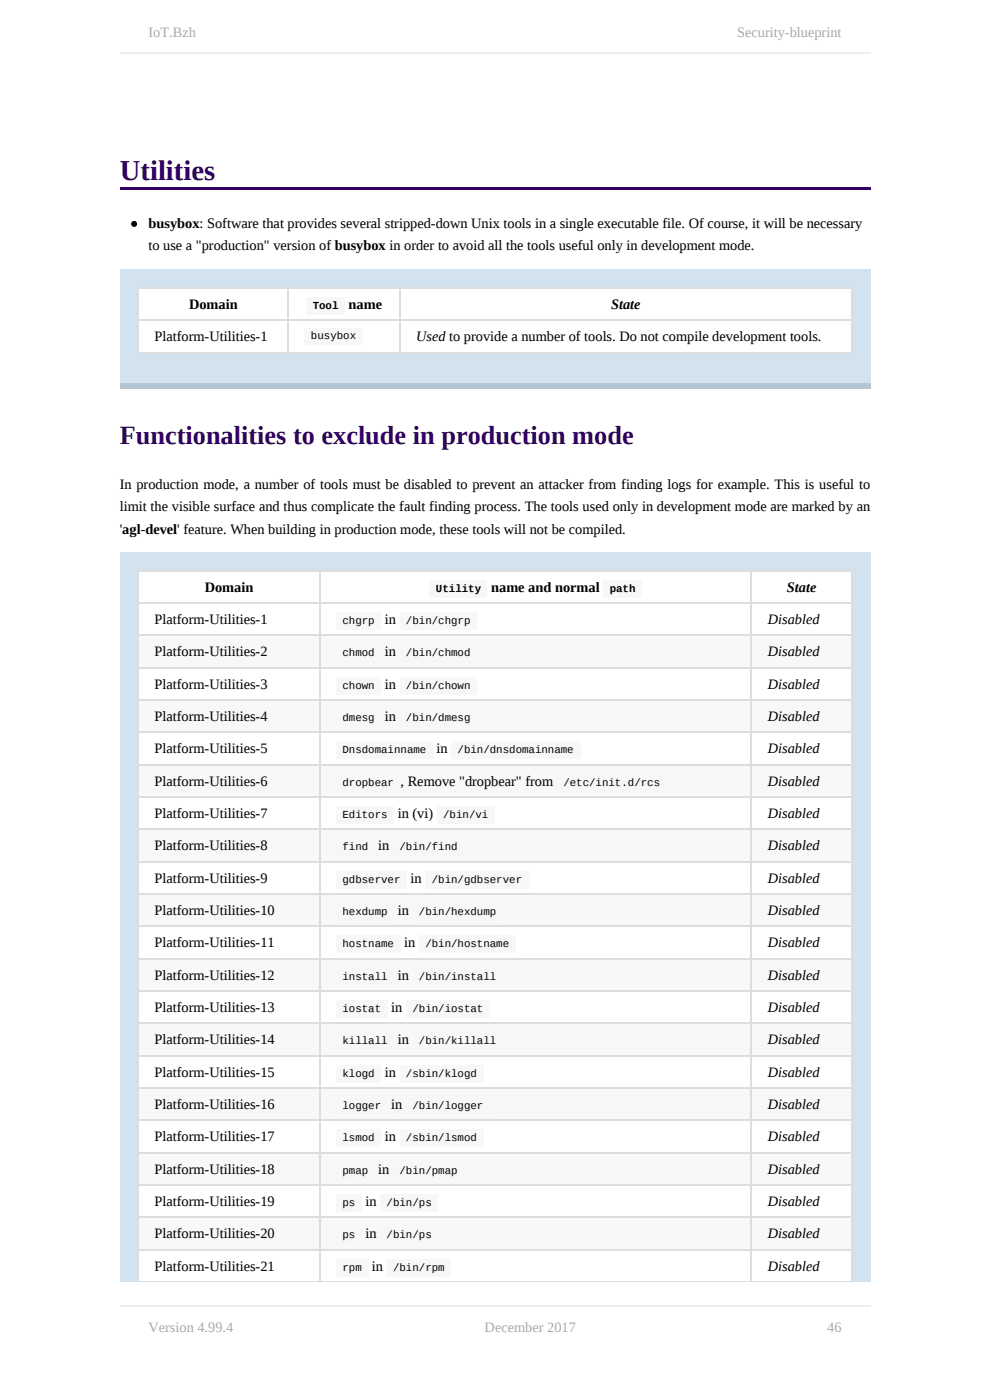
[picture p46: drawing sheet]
<svg xmlns="http://www.w3.org/2000/svg" width="210mm" height="297mm" viewBox="0 0 210 297" stroke-linecap="round" stroke-linejoin="round" font-family="sans-serif">
<defs><g id="words">
<text font-size="6.1" fill="#306" x="25.4" y="38.1">Utilities</text>
<text font-size="5.6" fill="#306" x="25.4" y="94.3">Functionalities to exclude in production mode</text>
<g font-size="3" fill="#aaa">
<text x="31.5" y="7.9">IoT.Bzh</text>
<text x="156.4" y="7.9">Security-blueprint</text>
<text x="31.5" y="282.5">Version 4.99.4</text>
<text x="102.8" y="282.5">December 2017</text>
<text x="175.5" y="282.5">46</text>
</g>
<g font-size="3">
<text x="31.5" y="48.3">busybox: Software that provides several stripped-down Unix tools in a single executable file. Of course, it will be necessary</text>
<text x="31.5" y="53.1">to use a &quot;production&quot; version of busybox in order to avoid all the tools useful only in development mode.</text>
<text x="40.1" y="65.5">Domain</text>
<text x="73.9" y="65.5">name</text>
<text x="129.6" y="65.5">State</text>
<text x="32.8" y="72.4">Platform-Utilities-1</text>
<text x="88.3" y="72.4">Used to provide a number of tools. Do not compile development tools.</text>
<text x="25.4" y="103.7">In production mode, a number of tools must be disabled to prevent an attacker from finding logs for example. This is useful to</text>
<text x="25.4" y="108.5">limit the visible surface and thus complicate the fault finding process. The tools used only in development mode are marked by an</text>
<text x="25.4" y="113.3">'agl-devel' feature. When building in production mode, these tools will not be compiled.</text>
<text x="43.4" y="125.5">Domain</text>
<text x="104.2" y="125.5">name and normal</text>
<text x="166.9" y="125.5">State</text>
<text x="32.8" y="132.4">Platform-Utilities-1</text>
<text x="81.6" y="132.4">in</text>
<text x="162.9" y="132.4">Disabled</text>
<text x="32.8" y="139.2">Platform-Utilities-2</text>
<text x="81.6" y="139.2">in</text>
<text x="162.9" y="139.2">Disabled</text>
<text x="32.8" y="146.1">Platform-Utilities-3</text>
<text x="81.6" y="146.1">in</text>
<text x="162.9" y="146.1">Disabled</text>
<text x="32.8" y="152.9">Platform-Utilities-4</text>
<text x="81.6" y="152.9">in</text>
<text x="162.9" y="152.9">Disabled</text>
<text x="32.8" y="159.8">Platform-Utilities-5</text>
<text x="92.6" y="159.8">in</text>
<text x="162.9" y="159.8">Disabled</text>
<text x="32.8" y="166.7">Platform-Utilities-6</text>
<text x="85" y="166.7">,</text>
<text x="86.5" y="166.7">Remove &quot;dropbear&quot; from</text>
<text x="162.9" y="166.7">Disabled</text>
<text x="32.8" y="173.5">Platform-Utilities-7</text>
<text x="84.4" y="173.5">in (vi)</text>
<text x="162.9" y="173.5">Disabled</text>
<text x="32.8" y="180.4">Platform-Utilities-8</text>
<text x="80.3" y="180.4">in</text>
<text x="162.9" y="180.4">Disabled</text>
<text x="32.8" y="187.2">Platform-Utilities-9</text>
<text x="87.1" y="187.2">in</text>
<text x="162.9" y="187.2">Disabled</text>
<text x="32.8" y="194.1">Platform-Utilities-10</text>
<text x="84.4" y="194.1">in</text>
<text x="162.9" y="194.1">Disabled</text>
<text x="32.8" y="201">Platform-Utilities-11</text>
<text x="85.7" y="201">in</text>
<text x="162.9" y="201">Disabled</text>
<text x="32.8" y="207.8">Platform-Utilities-12</text>
<text x="84.4" y="207.8">in</text>
<text x="162.9" y="207.8">Disabled</text>
<text x="32.8" y="214.7">Platform-Utilities-13</text>
<text x="83" y="214.7">in</text>
<text x="162.9" y="214.7">Disabled</text>
<text x="32.8" y="221.5">Platform-Utilities-14</text>
<text x="84.4" y="221.5">in</text>
<text x="162.9" y="221.5">Disabled</text>
<text x="32.8" y="228.4">Platform-Utilities-15</text>
<text x="81.6" y="228.4">in</text>
<text x="162.9" y="228.4">Disabled</text>
<text x="32.8" y="235.3">Platform-Utilities-16</text>
<text x="83" y="235.3">in</text>
<text x="162.9" y="235.3">Disabled</text>
<text x="32.8" y="242.1">Platform-Utilities-17</text>
<text x="81.6" y="242.1">in</text>
<text x="162.9" y="242.1">Disabled</text>
<text x="32.8" y="249">Platform-Utilities-18</text>
<text x="80.3" y="249">in</text>
<text x="162.9" y="249">Disabled</text>
<text x="32.8" y="255.8">Platform-Utilities-19</text>
<text x="77.5" y="255.8">in</text>
<text x="162.9" y="255.8">Disabled</text>
<text x="32.8" y="262.7">Platform-Utilities-20</text>
<text x="77.5" y="262.7">in</text>
<text x="162.9" y="262.7">Disabled</text>
<text x="32.8" y="269.6">Platform-Utilities-21</text>
<text x="78.9" y="269.6">in</text>
<text x="162.9" y="269.6">Disabled</text>
</g>
<g font-size="2.3">
<text x="66.3" y="65.5">Tool</text>
<text x="66" y="71.9">busybox</text>
<text x="92.5" y="125.5">Utility</text>
<text x="129.3" y="125.5">path</text>
<text x="72.6" y="132.4">chgrp</text>
<text x="86.1" y="132.4">/bin/chgrp</text>
<text x="72.6" y="139.2">chmod</text>
<text x="86.1" y="139.2">/bin/chmod</text>
<text x="72.6" y="146.1">chown</text>
<text x="86.1" y="146.1">/bin/chown</text>
<text x="72.6" y="152.9">dmesg</text>
<text x="86.1" y="152.9">/bin/dmesg</text>
<text x="72.6" y="159.8">Dnsdomainname</text>
<text x="97.1" y="159.8">/bin/dnsdomainname</text>
<text x="72.6" y="166.7">dropbear</text>
<text x="119.5" y="166.7">/etc/init.d/rcs</text>
<text x="72.6" y="173.5">Editors</text>
<text x="94" y="173.5">/bin/vi</text>
<text x="72.6" y="180.4">find</text>
<text x="84.8" y="180.4">/bin/find</text>
<text x="72.6" y="187.2">gdbserver</text>
<text x="91.6" y="187.2">/bin/gdbserver</text>
<text x="72.6" y="194.1">hexdump</text>
<text x="88.9" y="194.1">/bin/hexdump</text>
<text x="72.6" y="201">hostname</text>
<text x="90.2" y="201">/bin/hostname</text>
<text x="72.6" y="207.8">install</text>
<text x="88.9" y="207.8">/bin/install</text>
<text x="72.6" y="214.7">iostat</text>
<text x="87.5" y="214.7">/bin/iostat</text>
<text x="72.6" y="221.5">killall</text>
<text x="88.9" y="221.5">/bin/killall</text>
<text x="72.6" y="228.4">klogd</text>
<text x="86.1" y="228.4">/sbin/klogd</text>
<text x="72.6" y="235.3">logger</text>
<text x="87.5" y="235.3">/bin/logger</text>
<text x="72.6" y="242.1">lsmod</text>
<text x="86.1" y="242.1">/sbin/lsmod</text>
<text x="72.6" y="249">pmap</text>
<text x="84.8" y="249">/bin/pmap</text>
<text x="72.6" y="255.8">ps</text>
<text x="82" y="255.8">/bin/ps</text>
<text x="72.6" y="262.7">ps</text>
<text x="82" y="262.7">/bin/ps</text>
<text x="72.6" y="269.6">rpm</text>
<text x="83.4" y="269.6">/bin/rpm</text>
</g>
</g></defs>
<path d="M25.4 39.6h159.2v.5h-159.2z" fill="#306"/>
<path d="M25.4 57.2h159.2v25.4h-159.2z" fill="#d2e2ee"/>
<path d="M25.4 81.3h159.2v1.3h-159.2z" fill="#b5c5d1"/>
<g fill="#fff">
<path d="M29.2 61h31.7v6.8h-31.7z"/>
<path d="M60.9 61h23.9v6.8h-23.9z"/>
<path d="M84.8 61h95.7v6.8h-95.7z"/>
<path d="M29.2 67.8h31.7v6.9h-31.7z"/>
<path d="M60.9 67.8h23.9v6.9h-23.9z"/>
<path d="M84.8 67.8h95.7v6.9h-95.7z"/>
</g>
<path d="M29.2 68h151.6M29.2 74.8h151.6M29.2 61.1h151.6M29.3 61v13.9M61.1 61v13.9M84.9 61v13.9M180.7 61v13.9" fill="none" stroke="#ddd" stroke-width=".25"/>
<path d="M25.4 117.1h159.2v154.8h-159.2z" fill="#d2e2ee"/>
<g fill="#fff">
<path d="M29.2 120.9h38.6v6.9h-38.6z"/>
<path d="M67.8 120.9h91.4v6.9h-91.4z"/>
<path d="M159.2 120.9h21.3v6.9h-21.3z"/>
<path d="M29.2 127.8h38.6v6.9h-38.6z"/>
<path d="M67.8 127.8h91.4v6.9h-91.4z"/>
<path d="M159.2 127.8h21.3v6.9h-21.3z"/>
</g>
<g fill="#f8f8f8">
<path d="M29.2 134.7h38.6v6.8h-38.6z"/>
<path d="M67.8 134.7h91.4v6.8h-91.4z"/>
<path d="M159.2 134.7h21.3v6.8h-21.3z"/>
</g>
<g fill="#fff">
<path d="M29.2 141.5h38.6v6.9h-38.6z"/>
<path d="M67.8 141.5h91.4v6.9h-91.4z"/>
<path d="M159.2 141.5h21.3v6.9h-21.3z"/>
</g>
<g fill="#f8f8f8">
<path d="M29.2 148.4h38.6v6.8h-38.6z"/>
<path d="M67.8 148.4h91.4v6.8h-91.4z"/>
<path d="M159.2 148.4h21.3v6.8h-21.3z"/>
</g>
<g fill="#fff">
<path d="M29.2 155.2h38.6v6.9h-38.6z"/>
<path d="M67.8 155.2h91.4v6.9h-91.4z"/>
<path d="M159.2 155.2h21.3v6.9h-21.3z"/>
</g>
<g fill="#f8f8f8">
<path d="M29.2 162.1h38.6v6.9h-38.6z"/>
<path d="M67.8 162.1h91.4v6.9h-91.4z"/>
<path d="M159.2 162.1h21.3v6.9h-21.3z"/>
</g>
<g fill="#fff">
<path d="M29.2 169h38.6v6.8h-38.6z"/>
<path d="M67.8 169h91.4v6.8h-91.4z"/>
<path d="M159.2 169h21.3v6.8h-21.3z"/>
</g>
<g fill="#f8f8f8">
<path d="M29.2 175.8h38.6v6.9h-38.6z"/>
<path d="M67.8 175.8h91.4v6.9h-91.4z"/>
<path d="M159.2 175.8h21.3v6.9h-21.3z"/>
</g>
<g fill="#fff">
<path d="M29.2 182.7h38.6v6.8h-38.6z"/>
<path d="M67.8 182.7h91.4v6.8h-91.4z"/>
<path d="M159.2 182.7h21.3v6.8h-21.3z"/>
</g>
<g fill="#f8f8f8">
<path d="M29.2 189.5h38.6v6.9h-38.6z"/>
<path d="M67.8 189.5h91.4v6.9h-91.4z"/>
<path d="M159.2 189.5h21.3v6.9h-21.3z"/>
</g>
<g fill="#fff">
<path d="M29.2 196.4h38.6v6.9h-38.6z"/>
<path d="M67.8 196.4h91.4v6.9h-91.4z"/>
<path d="M159.2 196.4h21.3v6.9h-21.3z"/>
</g>
<g fill="#f8f8f8">
<path d="M29.2 203.3h38.6v6.8h-38.6z"/>
<path d="M67.8 203.3h91.4v6.8h-91.4z"/>
<path d="M159.2 203.3h21.3v6.8h-21.3z"/>
</g>
<g fill="#fff">
<path d="M29.2 210.1h38.6v6.9h-38.6z"/>
<path d="M67.8 210.1h91.4v6.9h-91.4z"/>
<path d="M159.2 210.1h21.3v6.9h-21.3z"/>
</g>
<g fill="#f8f8f8">
<path d="M29.2 217h38.6v6.8h-38.6z"/>
<path d="M67.8 217h91.4v6.8h-91.4z"/>
<path d="M159.2 217h21.3v6.8h-21.3z"/>
</g>
<g fill="#fff">
<path d="M29.2 223.8h38.6v6.9h-38.6z"/>
<path d="M67.8 223.8h91.4v6.9h-91.4z"/>
<path d="M159.2 223.8h21.3v6.9h-21.3z"/>
</g>
<g fill="#f8f8f8">
<path d="M29.2 230.7h38.6v6.8h-38.6z"/>
<path d="M67.8 230.7h91.4v6.8h-91.4z"/>
<path d="M159.2 230.7h21.3v6.8h-21.3z"/>
</g>
<g fill="#fff">
<path d="M29.2 237.5h38.6v6.9h-38.6z"/>
<path d="M67.8 237.5h91.4v6.9h-91.4z"/>
<path d="M159.2 237.5h21.3v6.9h-21.3z"/>
</g>
<g fill="#f8f8f8">
<path d="M29.2 244.4h38.6v6.9h-38.6z"/>
<path d="M67.8 244.4h91.4v6.9h-91.4z"/>
<path d="M159.2 244.4h21.3v6.9h-21.3z"/>
</g>
<g fill="#fff">
<path d="M29.2 251.3h38.6v6.8h-38.6z"/>
<path d="M67.8 251.3h91.4v6.8h-91.4z"/>
<path d="M159.2 251.3h21.3v6.8h-21.3z"/>
</g>
<g fill="#f8f8f8">
<path d="M29.2 258.1h38.6v6.9h-38.6z"/>
<path d="M67.8 258.1h91.4v6.9h-91.4z"/>
<path d="M159.2 258.1h21.3v6.9h-21.3z"/>
</g>
<g fill="#fff">
<path d="M29.2 265h38.6v6.8h-38.6z"/>
<path d="M67.8 265h91.4v6.8h-91.4z"/>
<path d="M159.2 265h21.3v6.8h-21.3z"/>
</g>
<g fill="none" stroke="#ddd" stroke-width=".25">
<path d="M29.2 134.8h151.6M29.2 127.9h151.6M29.2 121.1h151.6M29.3 120.9v151M67.9 120.9v151M159.3 120.9v151M180.7 120.9v151M29.2 155.4h151.6M29.2 148.5h151.6M29.2 141.6h151.6M29.2 175.9h151.6M29.2 169.1h151.6"/>
<path d="M29.2 162.2h151.6M29.2 196.5h151.6M29.2 189.7h151.6M29.2 182.8h151.6M29.2 217.1h151.6M29.2 210.2h151.6M29.2 203.4h151.6M29.2 237.7h151.6M29.2 230.8h151.6M29.2 224h151.6M29.2 258.3h151.6M29.2 251.4h151.6"/>
<path d="M29.2 244.5h151.6M29.2 265.1h151.6"/>
</g>
<path d="M29.2 271.9h151.6" fill="none" stroke="#ddd" stroke-width=".21"/>
<circle cx="28.4" cy="47.5" r=".51" fill="#000" stroke="#000" stroke-width=".25"/>
<g fill="#f7f7f7">
<path d="M65 63h8.1v3.8h-8.1z"/>
<path d="M64.5 69.6h12.4v3.6h-12.4z"/>
<path d="M91.2 123h12.1v3.8h-12.1z"/>
<path d="M128 123h8.1v3.8h-8.1z"/>
<path d="M71.4 129.8h9.4v3.8h-9.4z"/>
<path d="M84.8 129.8h16.3v3.8h-16.3z"/>
<path d="M71.4 136.7h9.4v3.8h-9.4z"/>
<path d="M84.8 136.7h16.3v3.8h-16.3z"/>
<path d="M71.4 143.5h9.4v3.9h-9.4z"/>
<path d="M84.8 143.5h16.3v3.9h-16.3z"/>
<path d="M71.4 150.4h9.4v3.8h-9.4z"/>
<path d="M84.8 150.4h16.3v3.8h-16.3z"/>
<path d="M71.4 157.3h20.5v3.8h-20.5z"/>
<path d="M95.7 157.3h27.5v3.8h-27.5z"/>
<path d="M71.4 164.1h13.7v3.8h-13.7z"/>
<path d="M118.1 164.1h23.3v3.8h-23.3z"/>
<path d="M71.4 171h12.1v3.8h-12.1z"/>
<path d="M92.7 171h12.2v3.8h-12.2z"/>
<path d="M71.4 177.8h8.1v3.9h-8.1z"/>
<path d="M83.3 177.8h15.2v3.9h-15.2z"/>
<path d="M71.4 184.7h14.9v3.8h-14.9z"/>
<path d="M90.1 184.7h22.1v3.8h-22.1z"/>
<path d="M71.4 191.6h12.1v3.8h-12.1z"/>
<path d="M87.6 191.6h19.1v3.8h-19.1z"/>
<path d="M71.4 198.4h13.7v3.8h-13.7z"/>
<path d="M88.9 198.4h20.5v3.8h-20.5z"/>
<path d="M71.4 205.3h12.1v3.8h-12.1z"/>
<path d="M87.6 205.3h19.1v3.8h-19.1z"/>
<path d="M71.4 212.1h10.9v3.9h-10.9z"/>
<path d="M86.1 212.1h17.8v3.9h-17.8z"/>
<path d="M71.4 219h12.1v3.8h-12.1z"/>
<path d="M87.6 219h19.1v3.8h-19.1z"/>
<path d="M71.4 225.9h9.4v3.8h-9.4z"/>
<path d="M84.8 225.9h17.8v3.8h-17.8z"/>
<path d="M71.4 232.7h10.9v3.8h-10.9z"/>
<path d="M86.1 232.7h17.8v3.8h-17.8z"/>
<path d="M71.4 239.6h9.4v3.8h-9.4z"/>
<path d="M84.8 239.6h17.8v3.8h-17.8z"/>
<path d="M71.4 246.4h8.1v3.9h-8.1z"/>
<path d="M83.3 246.4h15.2v3.9h-15.2z"/>
<path d="M71.4 253.3h5.3v3.8h-5.3z"/>
<path d="M80.8 253.3h12.1v3.8h-12.1z"/>
<path d="M71.4 260.2h5.3v3.8h-5.3z"/>
<path d="M80.8 260.2h12.1v3.8h-12.1z"/>
<path d="M71.4 267h6.8v3.8h-6.8z"/>
<path d="M82 267h13.7v3.8h-13.7z"/>
</g>
<path d="M25.4 11.3h159.2M25.4 277.1h159.2" fill="none" stroke="#eee" stroke-width=".25"/>
<use href="#words"/>
</svg>
